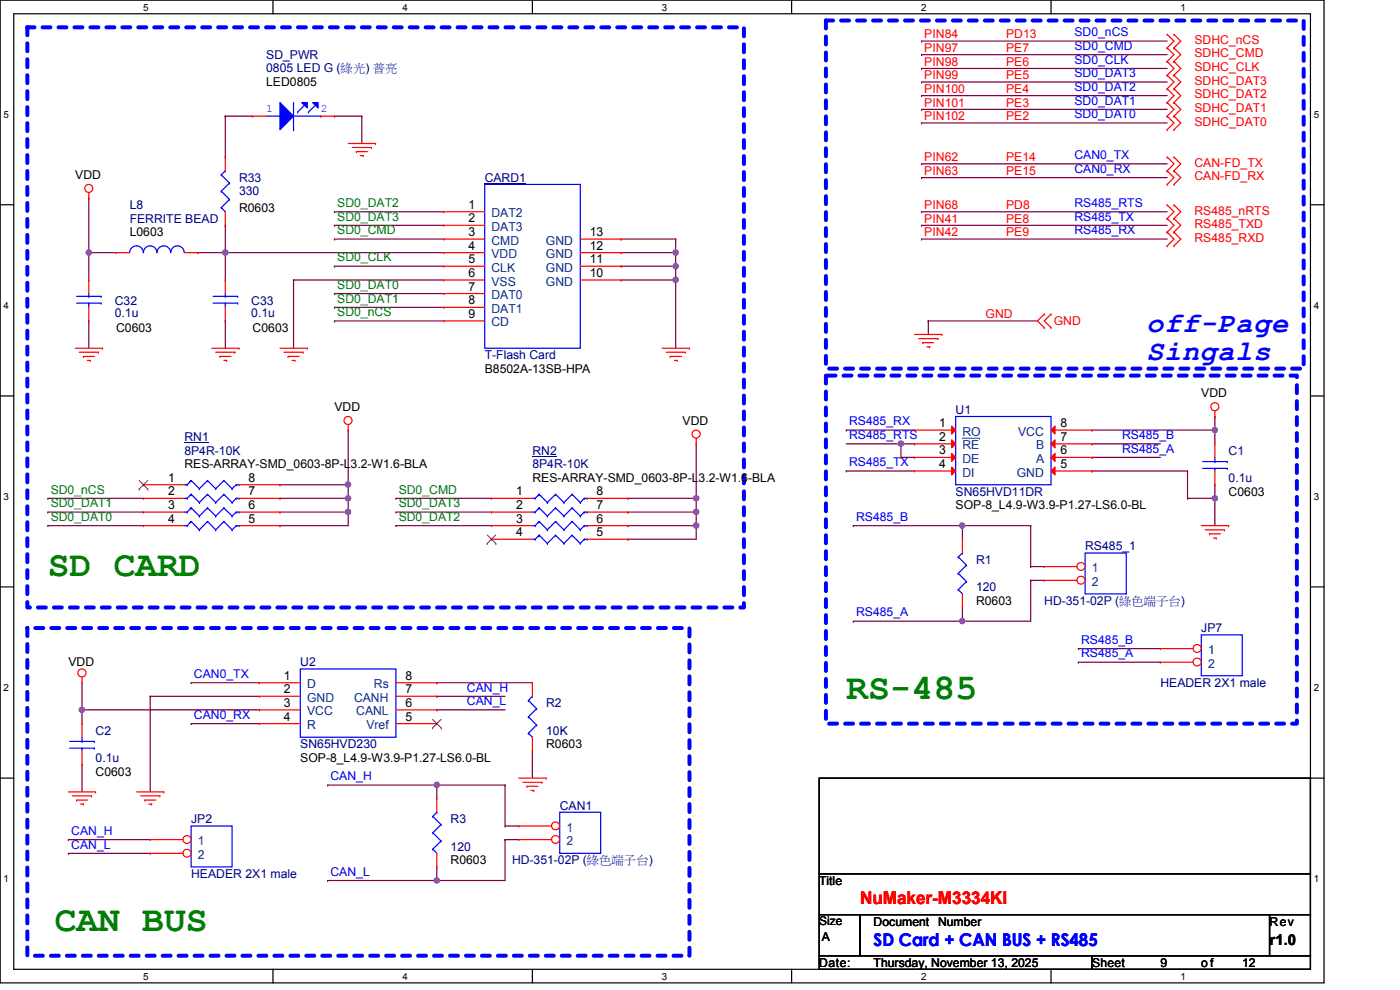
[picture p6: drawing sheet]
<svg xmlns="http://www.w3.org/2000/svg" width="297mm" height="210mm" viewBox="0 0 297 210" stroke-linecap="round" stroke-linejoin="round" font-family="sans-serif">
<defs><g id="words">
<g font-size="7.7" fill="#008000">
<text x="10.2" y="122.3">SD CARD</text>
<text x="179.5" y="148.3">RS-485</text>
<text x="11.6" y="197.5">CAN BUS</text>
</g>
<g font-size="6.1" fill="#00f">
<text x="243.2" y="70.4">off-Page</text>
<text x="243.2" y="76.4">Singals</text>
</g>
<text font-size="3.7" fill="#f00" x="182.5" y="191.7">NuMaker-M3334KI</text>
<text font-size="3.7" fill="#00f" x="185.3" y="200.6">SD Card + CAN BUS + RS485</text>
<text font-size="3.2" x="269.3" y="200.4">r1.0</text>
<g font-size="2.6" fill="#f00">
<text x="196.1" y="11">PIN97</text>
<text x="196.1" y="8.1">PIN84</text>
<text x="213.4" y="11">PE7</text>
<text x="213.4" y="8.1">PD13</text>
<text x="253.4" y="9.3">SDHC_nCS</text>
<text x="196.1" y="13.9">PIN98</text>
<text x="196.1" y="16.8">PIN99</text>
<text x="213.4" y="13.9">PE6</text>
<text x="213.4" y="16.8">PE5</text>
<text x="253.4" y="12.2">SDHC_CMD</text>
<text x="253.4" y="15.1">SDHC_CLK</text>
<text x="253.4" y="18">SDHC_DAT3</text>
<text x="196.1" y="19.7">PIN100</text>
<text x="196.1" y="22.6">PIN101</text>
<text x="213.4" y="19.7">PE4</text>
<text x="213.4" y="22.6">PE3</text>
<text x="253.4" y="23.8">SDHC_DAT1</text>
<text x="253.4" y="20.9">SDHC_DAT2</text>
<text x="196.1" y="25.5">PIN102</text>
<text x="213.4" y="25.5">PE2</text>
<text x="253.4" y="26.7">SDHC_DAT0</text>
<text x="196.1" y="34.2">PIN62</text>
<text x="213.4" y="34.2">PE14</text>
<text x="253.4" y="35.3">CAN-FD_TX</text>
<text x="196.1" y="37.1">PIN63</text>
<text x="213.4" y="37.1">PE15</text>
<text x="253.4" y="38.3">CAN-FD_RX</text>
<text x="196.1" y="47.2">PIN41</text>
<text x="196.1" y="44.3">PIN68</text>
<text x="213.4" y="47.2">PE8</text>
<text x="213.4" y="44.3">PD8</text>
<text x="253.4" y="45.5">RS485_nRTS</text>
<text x="196.1" y="50.1">PIN42</text>
<text x="213.4" y="50.1">PE9</text>
<text x="253.4" y="48.4">RS485_TXD</text>
<text x="253.4" y="51.3">RS485_RXD</text>
<text x="209.1" y="67.5">GND</text>
<text x="223.6" y="69">GND</text>
</g>
<g font-size="2.6" fill="#00f">
<text x="227.9" y="10.6">SD0_CMD</text>
<text x="227.9" y="7.7">SD0_nCS</text>
<text x="227.9" y="13.5">SD0_CLK</text>
<text x="227.9" y="16.4">SD0_DAT3</text>
<text x="227.9" y="19.3">SD0_DAT2</text>
<text x="227.9" y="22.2">SD0_DAT1</text>
<text x="227.9" y="25.1">SD0_DAT0</text>
<text x="227.9" y="33.7">CAN0_TX</text>
<text x="227.9" y="36.7">CAN0_RX</text>
<text x="227.9" y="43.9">RS485_RTS</text>
<text x="227.9" y="46.8">RS485_TX</text>
<text x="227.9" y="49.7">RS485_RX</text>
<text x="180.1" y="90.2">RS485_RX</text>
<text x="180.1" y="93.1">RS485_RTS</text>
<text x="238" y="93.1">RS485_B</text>
<text x="180.1" y="98.9">RS485_TX</text>
<text x="238" y="96">RS485_A</text>
<text x="181.6" y="110.5">RS485_B</text>
<text x="181.6" y="130.8">RS485_A</text>
<text x="229.4" y="136.6">RS485_B</text>
<text x="41.1" y="143.8">CAN0_TX</text>
<text x="229.4" y="139.4">RS485_A</text>
<text x="99.1" y="146.7">CAN_H</text>
<text x="99.1" y="149.6">CAN_L</text>
<text x="41.1" y="152.5">CAN0_RX</text>
<text x="70.1" y="165.5">CAN_H</text>
<text x="15.1" y="177.1">CAN_H</text>
<text x="15.1" y="180">CAN_L</text>
<text x="70.1" y="185.8">CAN_L</text>
</g>
<g font-size="2.6" fill="#000080">
<text x="56.5" y="12.5">SD_PWR</text>
<text x="56.5" y="15.4">0805 LED G (綠黃) 普高</text>
<text x="50.7" y="38.6">R33</text>
<text x="50.7" y="41.4">330</text>
<text x="102.8" y="38.6">CARD1</text>
<text x="27.5" y="44.3">L8</text>
<text x="27.5" y="47.2">FERRITE BEAD</text>
<text x="24.3" y="64.6">C32</text>
<text x="53.3" y="64.6">C33</text>
<text x="24.3" y="67.2">0.1u</text>
<text x="53.3" y="67.2">0.1u</text>
<text x="102.8" y="76.2">T-Flash Card</text>
<text x="202.7" y="87.8">U1</text>
<text x="39.1" y="93.6">RN1</text>
<text x="39.1" y="96.5">8P4R-10K</text>
<text x="112.9" y="96.5">RN2</text>
<text x="112.9" y="99.4">8P4R-10K</text>
<text x="260.6" y="96.5">C1</text>
<text x="202.7" y="105.2">SN65HVD11DR</text>
<text x="260.6" y="102.2">0.1u</text>
<text x="207.1" y="119.6">R1</text>
<text x="230.2" y="116.7">RS485_1</text>
<text x="207.1" y="125.4">120</text>
<text x="221.5" y="128.3">HD-351-02P (綠綠綠綠綠)</text>
<text x="254.8" y="134.1">JP7</text>
<text x="63.7" y="141.4">U2</text>
<text x="246.2" y="145.7">HEADER 2X1 male</text>
<text x="20.3" y="155.8">C2</text>
<text x="115.9" y="150">R2</text>
<text x="115.9" y="155.8">10K</text>
<text x="20.3" y="161.6">0.1u</text>
<text x="63.7" y="158.7">SN65HVD230</text>
<text x="118.7" y="171.7">CAN1</text>
<text x="40.6" y="174.6">JP2</text>
<text x="95.6" y="174.6">R3</text>
<text x="95.6" y="180.4">120</text>
<text x="108.6" y="183.3">HD-351-02P (綠綠綠綠綠)</text>
<text x="40.6" y="186.2">HEADER 2X1 male</text>
</g>
<g font-size="2.6">
<text x="56.5" y="18.3">LED0805</text>
<text x="16" y="38">VDD</text>
<text x="50.7" y="44.9">R0603</text>
<text x="99.4" y="44.3">1</text>
<text x="99.4" y="47.2">2</text>
<text x="27.5" y="50.1">L0603</text>
<text x="99.4" y="50.1">3</text>
<text x="99.4" y="53">4</text>
<text x="125.1" y="53">12</text>
<text x="125.1" y="50.1">13</text>
<text x="99.4" y="55.8">5</text>
<text x="99.4" y="58.8">6</text>
<text x="125.1" y="58.8">10</text>
<text x="125.1" y="55.8">11</text>
<text x="99.4" y="61.6">7</text>
<text x="99.4" y="64.6">8</text>
<text x="24.6" y="70.4">C0603</text>
<text x="53.6" y="70.4">C0603</text>
<text x="99.4" y="67.4">9</text>
<text x="102.8" y="79.1">B8502A-13SB-HPA</text>
<text x="71" y="87.2">VDD</text>
<text x="254.8" y="84.3">VDD</text>
<text x="144.8" y="90.1">VDD</text>
<text x="199.3" y="90.6">1</text>
<text x="199.3" y="93.5">2</text>
<text x="225" y="90.6">8</text>
<text x="225" y="93.5">7</text>
<text x="39.1" y="99.4">RES-ARRAY-SMD_0603-8P-L3.2-W1.6-BLA</text>
<text x="199.3" y="96.4">3</text>
<text x="199.3" y="99.3">4</text>
<text x="225" y="96.4">6</text>
<text x="225" y="99.3">5</text>
<text x="35.6" y="102.2">1</text>
<text x="35.6" y="105.1">2</text>
<text x="35.6" y="108">3</text>
<text x="52.7" y="102.2">8</text>
<text x="52.7" y="105.1">7</text>
<text x="52.7" y="108">6</text>
<text x="109.5" y="105.1">1</text>
<text x="109.5" y="108">2</text>
<text x="112.9" y="102.2">RES-ARRAY-SMD_0603-8P-L3.2-W1.6-BLA</text>
<text x="126.6" y="105.1">8</text>
<text x="126.6" y="108">7</text>
<text x="260.6" y="105.2">C0603</text>
<text x="35.6" y="110.9">4</text>
<text x="52.7" y="110.9">5</text>
<text x="109.5" y="110.9">3</text>
<text x="109.5" y="113.7">4</text>
<text x="126.6" y="110.9">6</text>
<text x="126.6" y="113.7">5</text>
<text x="202.7" y="108">SOP-8_L4.9-W3.9-P1.27-LS6.0-BL</text>
<text x="207.1" y="128.3">R0603</text>
<text x="14.5" y="141.4">VDD</text>
<text x="60.2" y="144.2">1</text>
<text x="60.2" y="147.1">2</text>
<text x="60.2" y="149.9">3</text>
<text x="86" y="144.2">8</text>
<text x="86" y="147.1">7</text>
<text x="86" y="149.9">6</text>
<text x="60.2" y="152.9">4</text>
<text x="86" y="152.9">5</text>
<text x="63.7" y="161.6">SOP-8_L4.9-W3.9-P1.27-LS6.0-BL</text>
<text x="115.9" y="158.7">R0603</text>
<text x="20.3" y="164.5">C0603</text>
<text x="95.6" y="183.3">R0603</text>
<text x="173.8" y="187.7">Title</text>
<text x="185.3" y="196.3">Document</text>
<text x="199" y="196.3">Number</text>
<text x="269.3" y="196.3">Rev</text>
<text x="174.3" y="199.6">A</text>
<text x="173.8" y="205.1">Date:</text>
<text x="185.3" y="205.1">Thursday, November 13, 2025</text>
<text x="231.7" y="205.1">Sheet</text>
<text x="246.2" y="205.1">9</text>
<text x="254.8" y="205.1">of</text>
<text x="263.5" y="205.1">12</text>
</g>
<g font-size="2.6" fill="#008000">
<text x="71.5" y="43.9">SD0_DAT2</text>
<text x="71.5" y="46.8">SD0_DAT3</text>
<text x="71.5" y="49.7">SD0_CMD</text>
<text x="71.5" y="55.5">SD0_CLK</text>
<text x="71.5" y="61.3">SD0_DAT0</text>
<text x="71.5" y="64.2">SD0_DAT1</text>
<text x="71.5" y="67.1">SD0_nCS</text>
<text x="10.8" y="104.7">SD0_nCS</text>
<text x="10.8" y="107.6">SD0_DAT1</text>
<text x="84.6" y="104.7">SD0_CMD</text>
<text x="84.6" y="107.6">SD0_DAT3</text>
<text x="10.8" y="110.5">SD0_DAT0</text>
<text x="84.6" y="110.5">SD0_DAT2</text>
</g>
<g font-size="2.6" fill="#004080">
<text x="104.3" y="46.1">DAT2</text>
<text x="104.3" y="49">DAT3</text>
<text x="104.3" y="51.9">CMD</text>
<text x="115.8" y="51.9">GND</text>
<text x="104.3" y="54.8">VDD</text>
<text x="104.3" y="57.7">CLK</text>
<text x="115.8" y="57.7">GND</text>
<text x="115.8" y="54.8">GND</text>
<text x="104.3" y="60.6">VSS</text>
<text x="104.3" y="63.5">DAT0</text>
<text x="115.8" y="60.6">GND</text>
<text x="104.3" y="66.4">DAT1</text>
<text x="104.3" y="69.3">CD</text>
<text x="204.2" y="92.4">RO</text>
<text x="204.2" y="95.3">RE</text>
<text x="216" y="92.4">VCC</text>
<text x="219.8" y="95.3">B</text>
<text x="204.2" y="98.2">DE</text>
<text x="204.2" y="101.1">DI</text>
<text x="215.7" y="101.1">GND</text>
<text x="219.8" y="98.2">A</text>
<text x="231.6" y="121.4">1</text>
<text x="231.6" y="124.3">2</text>
<text x="256.3" y="138.8">1</text>
<text x="256.3" y="141.6">2</text>
<text x="65.2" y="146">D</text>
<text x="65.2" y="148.9">GND</text>
<text x="75.1" y="148.9">CANH</text>
<text x="79.3" y="146">Rs</text>
<text x="65.2" y="151.8">VCC</text>
<text x="65.2" y="154.7">R</text>
<text x="75.6" y="151.8">CANL</text>
<text x="77.7" y="154.7">Vref</text>
<text x="42" y="179.3">1</text>
<text x="120.2" y="176.4">1</text>
<text x="120.2" y="179.3">2</text>
<text x="42" y="182.2">2</text>
</g>
<text font-size="2.5" x="173.8" y="196.3">Size</text>
<g font-size="2.4" fill="#00f">
<text x="56.5" y="23.7">1</text>
<text x="68.1" y="23.7">2</text>
</g>
<g font-size="2.1">
<text x="30.4" y="2.2">5</text>
<text x="85.4" y="2.2">4</text>
<text x="140.4" y="2.2">3</text>
<text x="195.4" y="2.2">2</text>
<text x="250.4" y="2.2">1</text>
<text x=".8" y="25.1">5</text>
<text x="278.7" y="25.1">5</text>
<text x=".8" y="65.6">4</text>
<text x="278.7" y="65.6">4</text>
<text x=".8" y="106.1">3</text>
<text x="278.7" y="106.1">3</text>
<text x=".8" y="146.6">2</text>
<text x="278.7" y="146.6">2</text>
<text x=".8" y="187.2">1</text>
<text x="278.7" y="187.2">1</text>
<text x="30.4" y="207.8">5</text>
<text x="85.4" y="207.8">4</text>
<text x="140.4" y="207.8">3</text>
<text x="195.4" y="207.8">2</text>
<text x="250.4" y="207.8">1</text>
</g>
</g></defs>
<path d="M0 0h280.9v208.5h-280.9zM2.9 2.9h275.1v202.7h-275.1z" fill="none" stroke="#000" stroke-width=".25"/>
<g fill="#fff">
<path d="M30.4 .3h1.1v2.4h-1.1z"/>
<path d="M30.4 205.9h1.1v2.3h-1.1z"/>
</g>
<path d="M57.9 0v2.9M57.9 205.6v2.9" fill="none" stroke="#000" stroke-width=".25"/>
<g fill="#fff">
<path d="M85.4 .3h1.1v2.4h-1.1z"/>
<path d="M85.4 205.9h1.1v2.3h-1.1z"/>
</g>
<path d="M112.9 0v2.9M112.9 205.6v2.9" fill="none" stroke="#000" stroke-width=".25"/>
<g fill="#fff">
<path d="M140.4 .3h1.2v2.4h-1.2z"/>
<path d="M140.4 205.9h1.2v2.3h-1.2z"/>
</g>
<path d="M167.9 0v2.9M167.9 205.6v2.9" fill="none" stroke="#000" stroke-width=".25"/>
<g fill="#fff">
<path d="M195.4 .3h1.2v2.4h-1.2z"/>
<path d="M195.4 205.9h1.2v2.3h-1.2z"/>
</g>
<path d="M223 0v2.9M223 205.6v2.9" fill="none" stroke="#000" stroke-width=".25"/>
<g fill="#fff">
<path d="M250.4 .3h1.2v2.4h-1.2z"/>
<path d="M250.4 205.9h1.2v2.3h-1.2z"/>
<path d="M.8 23.2h1.1v2.3h-1.1z"/>
<path d="M278.7 23.2h1.2v2.3h-1.2z"/>
<path d="M.8 63.7h1.1v2.3h-1.1z"/>
<path d="M278.7 63.7h1.2v2.3h-1.2z"/>
</g>
<path d="M0 43.4h2.9M278 43.4h2.9" fill="none" stroke="#000" stroke-width=".25"/>
<g fill="#fff">
<path d="M.8 104.2h1.1v2.4h-1.1z"/>
<path d="M278.7 104.2h1.2v2.4h-1.2z"/>
</g>
<path d="M0 84h2.9M278 84h2.9" fill="none" stroke="#000" stroke-width=".25"/>
<g fill="#fff">
<path d="M.8 144.7h1.1v2.4h-1.1z"/>
<path d="M278.7 144.7h1.2v2.4h-1.2z"/>
</g>
<path d="M0 124.5h2.9M278 124.5h2.9" fill="none" stroke="#000" stroke-width=".25"/>
<g fill="#fff">
<path d="M.8 185.3h1.1v2.3h-1.1z"/>
<path d="M278.7 185.3h1.2v2.3h-1.2z"/>
</g>
<path d="M0 165.1h2.9M278 165.1h2.9" fill="none" stroke="#000" stroke-width=".25"/>
<path d="M5.8 5.8h152v123.1h-152zM175.2 4.4h101.4v73.8h-101.4zM175.2 79.7h99.9v73.8h-99.9zM5.8 133.2h140.5v69.5h-140.5z" fill="none" stroke="#00f" stroke-width=".85" stroke-dasharray="1.7 1.7"/>
<g fill="none" stroke="#800040" stroke-width=".25">
<path d="M195.5 11.6h.1M195.5 14.5h.1M195.5 17.4h.1M195.5 8.7h.1M195.5 11.6h52.1M195.5 14.5h52.1M195.5 17.4h52.1M195.5 8.7h52.1M195.5 20.3h.1M195.5 23.2h.1M195.5 26.1h.1M195.5 20.3h52.1"/>
<path d="M195.5 23.2h52.1M195.5 26.1h52.1M10.2 105.7h.1M10.2 108.6h.1M10.2 111.5h.1M10.2 105.7h20.2M10.2 108.6h20.2M10.2 111.5h20.2M59.4 111.5h.1M59.4 108.6h.1M59.4 108.6h14.5M73.9 108.6h.1"/>
<path d="M73.9 105.7h.1M73.9 105.7v5.8h-14.5"/>
</g>
<circle cx="73.8" cy="108.6" r=".56" fill="#f0f"/>
<circle cx="73.8" cy="108.6" r=".56" fill="none" stroke="#f0f" stroke-width=".25"/>
<circle cx="73.8" cy="105.7" r=".56" fill="#f0f"/>
<circle cx="73.8" cy="105.7" r=".56" fill="none" stroke="#f0f" stroke-width=".25"/>
<path d="M59.4 105.7h.1M59.4 102.8h.1M59.4 102.8h14.5M73.9 102.8h.1M73.9 102.8v2.9h-14.5" fill="none" stroke="#800040" stroke-width=".25"/>
<circle cx="73.8" cy="102.8" r=".56" fill="#f0f"/>
<circle cx="73.8" cy="102.8" r=".56" fill="none" stroke="#f0f" stroke-width=".25"/>
<g fill="none" stroke="#800040" stroke-width=".25">
<path d="M73.9 91.2h.1M73.9 91.2v11.6M84 105.7h.1M84 108.6h.1M84 111.5h.1M84 105.7h20.3M84 108.6h20.3M84 111.5h20.3M133.2 114.4h.1M133.2 111.5h.1M133.2 111.5h14.5M147.7 111.5h.1"/>
<path d="M147.7 111.5v2.9h-14.5"/>
</g>
<circle cx="147.7" cy="111.5" r=".57" fill="#f0f"/>
<circle cx="147.7" cy="111.5" r=".57" fill="none" stroke="#f0f" stroke-width=".25"/>
<path d="M133.2 108.6h.1M133.2 108.6h14.5M147.7 108.6h.1M147.7 108.6v2.9" fill="none" stroke="#800040" stroke-width=".25"/>
<circle cx="147.7" cy="108.6" r=".56" fill="#f0f"/>
<circle cx="147.7" cy="108.6" r=".56" fill="none" stroke="#f0f" stroke-width=".25"/>
<path d="M133.2 105.7h.1M133.2 105.7h14.5M147.7 105.7h.1M147.7 105.7v2.9" fill="none" stroke="#800040" stroke-width=".25"/>
<circle cx="147.7" cy="105.7" r=".56" fill="#f0f"/>
<circle cx="147.7" cy="105.7" r=".56" fill="none" stroke="#f0f" stroke-width=".25"/>
<g fill="none" stroke="#800040" stroke-width=".25">
<path d="M195.5 37.7h.1M195.5 34.8h.1M195.5 37.7h52.1M195.5 34.8h52.1M196.9 68.1h.1M196.9 68.1v2.9M196.9 68.1h23.2M147.7 94.1h.1M147.7 94.1v11.6M251.9 99.9h.1M251.9 99.9v5.8M257.7 88.3h.1"/>
<path d="M257.7 88.3v2.9M257.7 102.8h.1M257.7 105.7h.1M257.7 102.8v8.7"/>
</g>
<circle cx="257.7" cy="105.7" r=".56" fill="#f0f"/>
<circle cx="257.7" cy="105.7" r=".56" fill="none" stroke="#f0f" stroke-width=".25"/>
<path d="M231.7 91.2h.1M231.7 91.2h26M257.7 91.2h.1M257.7 91.2v2.9M251.9 105.7h.1M251.9 105.7h5.8" fill="none" stroke="#800040" stroke-width=".25"/>
<circle cx="257.7" cy="91.2" r=".56" fill="#f0f"/>
<circle cx="257.7" cy="91.2" r=".56" fill="none" stroke="#f0f" stroke-width=".25"/>
<g fill="none" stroke="#800040" stroke-width=".25">
<path d="M179.5 91.2h.1M179.5 99.9h.1M179.5 99.9h14.5M179.5 91.2h14.5M179.5 94.1h14.5M191.1 94.1h.1M191.1 97h.1M191.1 97h2.9M191.1 94.1v2.9M194 94.1h.1M231.7 99.9h.1M231.7 94.1h.1"/>
<path d="M231.7 97h.1M231.7 99.9h20.2M231.7 94.1h14.5M231.7 97h14.5"/>
</g>
<circle cx="191.1" cy="94.1" r=".56" fill="#f0f"/>
<circle cx="191.1" cy="94.1" r=".56" fill="none" stroke="#f0f" stroke-width=".25"/>
<path d="M204.2 111.5h.1M204.2 111.5h14.5" fill="none" stroke="#800040" stroke-width=".25"/>
<circle cx="204.1" cy="111.5" r=".56" fill="#f0f"/>
<circle cx="204.1" cy="111.5" r=".56" fill="none" stroke="#f0f" stroke-width=".25"/>
<path d="M204.2 131.8h.1M204.2 131.8h14.5" fill="none" stroke="#800040" stroke-width=".25"/>
<circle cx="204.1" cy="131.7" r=".56" fill="#f0f"/>
<circle cx="204.1" cy="131.7" r=".56" fill="none" stroke="#f0f" stroke-width=".25"/>
<g fill="none" stroke="#800040" stroke-width=".25">
<path d="M131.8 50.7h.1M131.8 53.6h.1M131.8 50.7h11.5M143.3 50.7h.1M143.3 50.7v2.9h-11.5M181 111.5h.1M181 111.5h23.2M204.2 111.5h.1M204.2 111.5v2.9M218.7 111.5h.1M218.7 111.5v8.7M181 131.8h.1"/>
<path d="M204.2 128.9h.1M204.2 128.9v2.9h-23.2M218.7 123.1h.1M218.7 120.2h.1M218.7 123.1v8.7M218.7 123.1h2.8M218.7 120.2h2.8"/>
</g>
<circle cx="143.3" cy="53.6" r=".56" fill="#f0f"/>
<circle cx="143.3" cy="53.6" r=".56" fill="none" stroke="#f0f" stroke-width=".25"/>
<path d="M131.8 56.5h.1M143.3 53.6h.1M143.3 53.6v2.9h-11.5" fill="none" stroke="#800040" stroke-width=".25"/>
<circle cx="143.3" cy="56.5" r=".56" fill="#f0f"/>
<circle cx="143.3" cy="56.5" r=".56" fill="none" stroke="#f0f" stroke-width=".25"/>
<path d="M131.8 59.4h.1M131.8 59.4h11.5M143.3 59.4h.1M143.3 59.4v14.5" fill="none" stroke="#800040" stroke-width=".25"/>
<circle cx="143.3" cy="59.3" r=".56" fill="#f0f"/>
<circle cx="143.3" cy="59.3" r=".56" fill="none" stroke="#f0f" stroke-width=".25"/>
<path d="M47.8 53.6h.1M47.8 53.6h46.3M47.8 53.6v5.8" fill="none" stroke="#800040" stroke-width=".25"/>
<circle cx="47.8" cy="53.6" r=".56" fill="#f0f"/>
<circle cx="47.8" cy="53.6" r=".56" fill="none" stroke="#f0f" stroke-width=".25"/>
<path d="M18.8 53.6h.1M18.8 53.6v5.8M18.8 53.6h5.8M42 53.6h.1M42 53.6h5.8M18.8 68.1h.1M18.8 68.1v5.8M47.8 68.1h.1M47.8 68.1v5.8" fill="none" stroke="#800040" stroke-width=".25"/>
<circle cx="18.8" cy="53.6" r=".56" fill="#f0f"/>
<circle cx="18.8" cy="53.6" r=".56" fill="none" stroke="#f0f" stroke-width=".25"/>
<g fill="none" stroke="#800040" stroke-width=".25">
<path d="M47.8 24.6h.1M47.8 24.6h5.8M47.8 24.6v8.7M71 24.6h.1M71 24.6h5.8M76.8 24.6h.1M76.8 24.6v5.8M18.8 42h.1M18.8 42v11.6M47.8 47.8h.1M47.8 47.8v5.8M62.3 59.4h.1"/>
<path d="M62.3 59.4h31.8M62.3 59.4v14.5M71 44.9h.1M71 47.8h.1M71 50.7h.1M71 56.5h.1M71 44.9h23.1M71 47.8h23.1M71 50.7h23.1M71 56.5h23.1M143.3 56.5h.1M143.3 56.5v2.9"/>
<path d="M195.5 44.9h.1M195.5 44.9h52.1M71 62.3h.1M71 65.2h.1M71 68.1h.1M71 62.3h23.1M71 65.2h23.1M71 68.1h23.1M17.4 150.6h.1M17.4 150.6h37.6"/>
</g>
<circle cx="17.4" cy="150.6" r=".56" fill="#f0f"/>
<circle cx="17.4" cy="150.6" r=".56" fill="none" stroke="#f0f" stroke-width=".25"/>
<g fill="none" stroke="#800040" stroke-width=".25">
<path d="M17.4 144.8h.1M17.4 150.6h.1M17.4 144.8v8.7M31.9 147.7h.1M31.9 147.7v20.3M31.9 147.7h23.1M17.4 162.2h.1M17.4 162.2v5.8M92.7 166.5h.1M92.7 166.5h14.4M107.1 178.1h.1M107.1 166.5h.1"/>
<path d="M107.1 178.1v8.7h-37.6M107.1 166.5v8.7M69.5 186.8h.1M92.7 186.8h.1"/>
</g>
<circle cx="92.7" cy="186.8" r=".56" fill="#f0f"/>
<circle cx="92.7" cy="186.8" r=".56" fill="none" stroke="#f0f" stroke-width=".25"/>
<path d="M69.5 166.5h.1M69.5 166.5h23.2" fill="none" stroke="#800040" stroke-width=".25"/>
<circle cx="92.7" cy="166.5" r=".56" fill="#f0f"/>
<circle cx="92.7" cy="166.5" r=".56" fill="none" stroke="#f0f" stroke-width=".25"/>
<g fill="none" stroke="#800040" stroke-width=".25">
<path d="M195.5 50.7h.1M195.5 47.8h.1M195.5 50.7h52.1M195.5 47.8h52.1M228.8 137.6h.1M228.8 137.6h17.4M40.6 144.8h.1M40.6 153.5h.1M40.6 144.8h14.4M40.6 153.5h14.4M92.7 144.8h.1M92.7 147.7h.1"/>
<path d="M92.7 150.6h.1M92.7 144.8h20.2M92.7 147.7h14.4M92.7 150.6h14.4M112.9 159.3h.1M112.9 159.3v5.8M228.8 140.5h.1M228.8 140.5h17.4M14.5 178.1h.1M14.5 178.1h17.4M92.7 166.5h.1M92.7 166.5v2.9"/>
<path d="M107.1 178.1h.1M107.1 175.2h.1M107.1 178.1h3M107.1 175.2h3M14.5 181h.1M14.5 181h17.4M92.7 183.9h.1M92.7 183.9v2.9"/>
</g>
<g fill="none" stroke="#f00" stroke-width=".25">
<path d="M247.6 13h.1M247.6 10.2h.1M247.6 16h.1M247.6 18.8h.1M247.6 7.3h.1M247.6 10.2l1.4 1.4-1.4 1.4M247.6 13l1.4 1.5-1.4 1.5M247.6 18.8l1.4 1.5-1.4 1.5M247.6 16l1.4 1.4-1.4 1.4M247.6 7.3l1.4 1.4-1.4 1.5M249 13h.1M249 10.2h.1"/>
<path d="M249 16h.1M249 18.8h.1M249 7.3h.1M249 10.2l1.5 1.4-1.5 1.4M249 13l1.5 1.5-1.5 1.5M249 18.8l1.5 1.5-1.5 1.5M249 16l1.5 1.4-1.5 1.4M249 7.3l1.5 1.4-1.5 1.5M73.9 30.4h5.8M74.7 31.3h4.1M75.6 32.2h.1M75.6 32.2h2.3"/>
<path d="M76.5 33h.5M77 33h.1M78.8 31.3h.1M79.7 30.4h.1M247.6 27.5h.1M247.6 24.6h.1M247.6 21.8h.1M247.6 36.2h.1M247.6 33.3h.1M247.6 39.1h.1M247.6 24.6l1.4 1.5-1.4 1.4M247.6 21.8l1.4 1.4-1.4 1.4"/>
<path d="M247.6 33.3l1.4 1.5-1.4 1.4M247.6 36.2l1.4 1.5-1.4 1.4M249 27.5h.1M249 24.6h.1M249 21.8h.1M249 36.2h.1M249 33.3h.1M249 39.1h.1M249 24.6l1.5 1.5-1.5 1.4M249 21.8l1.5 1.4-1.5 1.4M249 33.3l1.5 1.5-1.5 1.4M249 36.2l1.5 1.5-1.5 1.4"/>
<path d="M18.8 42h.1M18.8 40.9v1.1M247.6 46.4h.1M247.6 43.5h.1M247.6 49.2h.1M247.6 52.2h.1M247.6 43.5l1.4 1.4-1.4 1.5M247.6 46.4l1.4 1.4-1.4 1.4M247.6 49.2l1.4 1.5-1.4 1.5M249 46.4h.1M249 43.5h.1M249 49.2h.1"/>
<path d="M249 52.2h.1M249 43.5l1.5 1.4-1.5 1.5M249 46.4l1.5 1.4-1.5 1.4M249 49.2l1.5 1.5-1.5 1.5M16 73.9h5.8M16.8 74.7h4.1M17.7 75.6h.1M17.7 75.6h2.3M18.5 76.5h.6M19.1 76.5h.1M20.9 74.7h.1M21.8 73.9h.1"/>
<path d="M44.9 73.9h5.8M45.8 74.7h4M46.7 75.6h.1M46.7 75.6h2.3M47.5 76.5h.6M48.1 76.5h.1M49.8 74.7h.1M50.7 73.9h.1M59.4 73.9h5.8M60.2 74.7h4.1M61.1 75.6h.1M61.1 75.6h2.4"/>
<path d="M62 76.5h.6M62.6 76.5h.1M64.3 74.7h.1M65.2 73.9h.1M140.5 73.9h5.8M141.4 74.7h4M142.2 75.6h.1M142.2 75.6h2.3M143.1 76.5h.5M143.6 76.5h.1M145.4 74.7h.1M146.3 73.9h.1"/>
<path d="M194 71h5.8M194.9 71.8h4.1M195.7 72.7h.1M195.7 72.7h2.4M196.6 73.6h.6M197.2 73.6h.1M199 71.8h.1M199.8 71h.1M221.5 66.6h.1M221.5 69.5h.1M221.5 66.6l-1.4 1.5 1.4 1.4M223 69.5h.1"/>
<path d="M223 66.6h.1M223 66.6l-1.5 1.5 1.5 1.4M73.9 91.2h.1M73.9 90.1v1.1M147.7 94.1h.1M147.7 93v1.1M257.7 88.3h.1M257.7 87.2v1.1M254.8 111.5h5.8M255.7 112.4h4.1M256.6 113.2h.1M256.6 113.2h2.3"/>
<path d="M257.4 114.1h.6M258 114.1h.1M259.8 112.4h.1M260.6 111.5h.1M17.4 144.8h.1M17.4 143.6v1.2M14.5 168h5.8M15.4 168.8h4M16.3 169.7h.1M16.3 169.7h2.2M17.1 170.6h.6M17.7 170.6h.1"/>
<path d="M19.4 168.8h.1M20.3 168h.1M29 168h5.8M29.8 168.8h4.1M30.7 169.7h.1M30.7 169.7h2.3M31.6 170.6h.6M32.2 170.6h.1M33.9 168.8h.1M34.8 168h.1M110.1 165.1h5.8M110.9 165.9h4.1"/>
<path d="M111.8 166.8h.1M111.8 166.8h2.3M112.6 167.7h.6M113.2 167.7h.1M115 165.9h.1M115.9 165.1h.1"/>
<circle cx="18.8" cy="40" r=".85"/>
<circle cx="73.8" cy="89.2" r=".85"/>
<circle cx="147.7" cy="92.1" r=".86"/>
<circle cx="257.7" cy="86.3" r=".85"/>
<circle cx="17.4" cy="142.8" r=".86"/>
</g>
<path d="M173.8 165.1h104.2v20.2h-104.2zM173.8 185.3h104.2v8.7h-104.2zM173.8 194h8.7v8.7h-8.7zM182.5 194h86.8v8.7h-86.8zM269.3 194h8.7v8.7h-8.7zM173.8 202.7h57.9v2.9h-57.9zM231.7 202.7h46.3v2.9h-46.3z" fill="none" stroke="#000" stroke-width=".25"/>
<path d="M118.7 172.3h8.7v8.7h-8.7z" fill="none" stroke="#00f" stroke-width=".25"/>
<circle cx="117.9" cy="175.2" r=".84" fill="#fff"/>
<g fill="none" stroke="#f00" stroke-width=".25">
<path d="M110.1 175.2h.1M110.1 175.2h6.9"/>
<circle cx="117.9" cy="175.2" r=".84"/>
</g>
<circle cx="117.9" cy="178.1" r=".84" fill="#fff"/>
<g fill="none" stroke="#f00" stroke-width=".25">
<path d="M110.1 178.1h.1M110.1 178.1h6.9"/>
<circle cx="117.9" cy="178.1" r=".84"/>
</g>
<path d="M40.6 175.2h8.6v8.7h-8.6z" fill="none" stroke="#00f" stroke-width=".25"/>
<circle cx="39.7" cy="178.1" r=".84" fill="#fff"/>
<g fill="none" stroke="#f00" stroke-width=".25">
<path d="M31.9 178.1h.1M31.9 178.1h6.9"/>
<circle cx="39.7" cy="178.1" r=".84"/>
</g>
<circle cx="39.7" cy="181" r=".84" fill="#fff"/>
<g fill="none" stroke="#f00" stroke-width=".25">
<path d="M47.8 33.3h.1M47.8 33.3v2.9M18.8 59.4h.1M18.8 59.4v2.9M24.6 53.6h.1M24.6 53.6h2.9M39.1 53.6h2.9M42 53.6h.1M47.8 59.4h.1M47.8 47.8h.1M47.8 44.9v2.9M47.8 59.4v2.9"/>
<path d="M94.1 44.9h.1M94.1 47.8h.1M94.1 50.7h.1M94.1 53.6h.1M94.1 56.5h.1M94.1 59.4h.1M94.1 44.9h8.7M94.1 47.8h8.7M94.1 50.7h8.7M94.1 53.6h8.7M94.1 56.5h8.7M94.1 59.4h8.7"/>
<path d="M123.1 50.7h8.7M123.1 53.6h8.7M123.1 56.5h8.7M123.1 59.4h8.7M131.8 59.4h.1M131.8 56.5h.1M131.8 53.6h.1M131.8 50.7h.1M18.8 68.1h.1M18.8 65.2v2.9M47.8 68.1h.1M47.8 65.2v2.9"/>
<path d="M94.1 62.3h.1M94.1 65.2h.1M94.1 68.1h.1M94.1 62.3h8.7M94.1 65.2h8.7M94.1 68.1h8.7M257.7 94.1h.1M257.7 94.1v2.9M257.7 99.9v2.9M30.4 102.8h.1M30.4 105.7h.1M30.4 108.6h.1"/>
<path d="M30.4 111.5h.1M30.4 102.8h8.7M30.4 105.7h8.7M30.4 108.6h8.7M30.4 111.5h8.7M50.7 102.8h8.7M50.7 105.7h8.7M50.7 108.6h8.7M50.7 111.5h8.7M59.4 102.8h.1M59.4 105.7h.1M59.4 108.6h.1"/>
<path d="M59.4 111.5h.1M104.3 105.7h.1M104.3 108.6h.1M104.3 111.5h.1M104.3 114.4h.1M104.3 105.7h8.6M104.3 108.6h8.6M104.3 111.5h8.6M104.3 114.4h8.6M124.5 105.7h8.7M124.5 108.6h8.7M124.5 111.5h8.7"/>
<path d="M124.5 114.4h8.7M133.2 105.7h.1M133.2 108.6h.1M133.2 111.5h.1M133.2 114.4h.1M257.7 102.8h.1M17.4 153.5h.1M17.4 153.5v2.9M17.4 159.3v2.9M17.4 162.2h.1M92.7 169.4h.1M92.7 169.4v2.9"/>
<path d="M31.9 181h.1M31.9 181h6.9M92.7 183.9h.1M92.7 181v2.9"/>
<circle cx="39.7" cy="181" r=".84"/>
</g>
<g fill="none" stroke="#00f" stroke-width=".25">
<path d="M46.9 37.1h.1M46.9 37.1l1.8 1.7M47.8 36.2h.1M47.8 36.2l-.9 .9M48.7 38.8h.1M48.7 38.8l-1.8 1.8M102.8 39.1h20.3v34.8h-20.3zM27.5 53.6a1.44 1.44 0 0 1 1.5-1.4 1.44 1.44 0 0 1 1.4 1.4M30.4 53.6a1.42 1.42 0 0 1 1.5-1.4 1.42 1.42 0 0 1 1.4 1.4M33.3 53.6a1.44 1.44 0 0 1 1.5-1.4 1.44 1.44 0 0 1 1.4 1.4M36.2 53.6a1.42 1.42 0 0 1 1.5-1.4 1.42 1.42 0 0 1 1.4 1.4M46.9 44h.1"/>
<path d="M46.9 40.6h.1M46.9 40.6l1.8 1.7M46.9 44l.9 .9M48.7 42.3h.1M48.7 42.3l-1.8 1.7M16.3 64.3h5.2M16.3 62.9h5.2M18.8 62.9h.1M18.8 64.3h.1M18.8 62.3v.6M18.8 64.3v.9M21.5 64.3h.1"/>
<path d="M21.5 62.9h.1M45.2 64.3h5.2M45.2 62.9h5.2M47.8 62.9h.1M47.8 64.3h.1M47.8 62.3v.6M47.8 64.3v.9M50.4 64.3h.1M50.4 62.9h.1M255.1 97.9h5.2M255.1 99.4h5.2M257.7 99.4h.1"/>
<path d="M257.7 97.9h.1M257.7 97v.9M257.7 99.4v.5M260.3 97.9h.1M260.3 99.4h.1M39.1 102.8h.6M39.1 105.7h.6M39.1 108.6h.6M39.1 111.5h.6M39.7 102.8h.1M39.7 105.7h.1M39.7 108.6h.1"/>
<path d="M39.7 111.5h.1M40.6 101.9h.1M40.6 104.9h.1M40.6 107.7h.1M40.6 110.6h.1M40.6 101.9l-.3 .3M40.6 104.9l-.9 .8M40.6 107.7l-.3 .3M40.6 110.6l-.3 .3M40.6 101.9l-.9 .9M40.6 101.9l1.7 1.8M40.6 104.9l1.7 1.7"/>
<path d="M40.6 107.7l-.9 .9M40.6 107.7l1.7 1.8M40.6 110.6l-.9 .9M40.6 110.6l1.7 1.8M42.3 103.7h.1M42.3 106.6h.1M42.3 109.5h.1M42.3 112.4h.1M44 101.9h.1M44 104.9h.1M44 107.7h.1M44 110.6h.1"/>
<path d="M44 101.9l-1.7 1.8M44 101.9l1.8 1.8M44 104.9l-1.7 1.7M44 104.9l1.8 1.7M44 107.7l-1.7 1.8M44 107.7l1.8 1.8M44 110.6l-1.7 1.8M44 110.6l1.8 1.8M45.8 103.7h.1M45.8 106.6h.1M45.8 109.5h.1M45.8 112.4h.1"/>
<path d="M47.5 101.9h.1M47.5 104.9h.1M47.5 107.7h.1M47.5 110.6h.1M47.5 101.9l-1.7 1.8M47.5 101.9l1.7 1.8M47.5 104.9l-1.7 1.7M47.5 104.9l1.7 1.7M47.5 107.7l-1.7 1.8M47.5 107.7l1.7 1.8M47.5 110.6l-1.7 1.8M47.5 110.6l1.7 1.8"/>
<path d="M49.2 103.7h.1M49.2 106.6h.1M49.2 109.5h.1M49.2 112.4h.1M50.1 102.8h.1M50.1 105.7h.1M50.1 108.6h.1M50.1 111.5h.1M50.1 102.8h.6M50.1 102.8l-.9 .9M50.1 105.7h.6M50.1 105.7l-.9 .9"/>
<path d="M50.1 108.6h.6M50.1 108.6l-.9 .9M50.1 111.5h.6M50.1 111.5l-.9 .9M50.7 102.8h.1M50.7 105.7h.1M50.7 108.6h.1M50.7 111.5h.1M112.9 105.7h.6M112.9 108.6h.6M112.9 111.5h.6M112.9 114.4h.6"/>
<path d="M113.5 105.7h.1M113.5 108.6h.1M113.5 111.5h.1M113.5 114.4h.1M114.4 104.9h.1M114.4 107.7h.1M114.4 110.6h.1M114.4 113.5h.1M114.4 104.9l-.3 .3M114.4 107.7l-.3 .3M114.4 110.6l-.3 .3M114.4 113.5l-.3 .3"/>
<path d="M114.4 104.9l-.9 .8M114.4 104.9l1.7 1.7M114.4 107.7l-.9 .9M114.4 107.7l1.7 1.8M114.4 110.6l-.9 .9M114.4 110.6l1.7 1.8M114.4 113.5l-.9 .9M114.4 113.5l1.7 1.8M116.1 106.6h.1M116.1 109.5h.1M116.1 112.4h.1M116.1 115.3h.1"/>
<path d="M117.9 104.9h.1M117.9 107.7h.1M117.9 110.6h.1M117.9 113.5h.1M117.9 104.9l-1.8 1.7M117.9 104.9l1.7 1.7M117.9 107.7l-1.8 1.8M117.9 107.7l1.7 1.8M117.9 110.6l-1.8 1.8M117.9 110.6l1.7 1.8M117.9 113.5l-1.8 1.8M117.9 113.5l1.7 1.8"/>
<path d="M119.6 106.6h.1M119.6 109.5h.1M119.6 112.4h.1M119.6 115.3h.1M121.4 104.9h.1M121.4 107.7h.1M121.4 110.6h.1M121.4 113.5h.1M121.4 104.9l-1.8 1.7M121.4 104.9l1.7 1.7M121.4 107.7l-1.8 1.8M121.4 107.7l1.7 1.8"/>
<path d="M121.4 110.6l-1.8 1.8M121.4 110.6l1.7 1.8M121.4 113.5l-1.8 1.8M121.4 113.5l1.7 1.8M123.1 106.6h.1M123.1 109.5h.1M123.1 112.4h.1M123.1 115.3h.1M124 105.7h.1M124 108.6h.1M124 111.5h.1M124 114.4h.1"/>
<path d="M124 105.7h.5M124 108.6h.5M124 111.5h.5M124 105.7l-.9 .9M124 108.6l-.9 .9M124 111.5l-.9 .9M124 114.4h.5M124 114.4l-.9 .9M124.5 105.7h.1M124.5 108.6h.1M124.5 111.5h.1M124.5 114.4h.1"/>
<path d="M14.8 157.3h5.2M14.8 158.7h5.2M17.4 158.7h.1M17.4 157.3h.1M17.4 156.4v.9M17.4 158.7v.6M20 157.3h.1M20 158.7h.1M91.8 176.7h.1M91.8 173.2h.1M91.8 176.7l1.8 1.7M91.8 173.2l1.8 1.7"/>
<path d="M92.7 172.3h.1M92.7 172.3l-.9 .9M93.6 178.4h.1M93.6 174.9h.1M93.6 178.4l-1.8 1.7M93.6 174.9l-1.8 1.8M91.8 180.1h.1M91.8 180.1l.9 .9"/>
</g>
<path d="M102.8 38.9h8.8M39.1 93.9h5.2M112.9 96.8h5.2" fill="none" stroke="#000080" stroke-width=".21"/>
<path d="M29.5 103.8h.1M29.5 101.9l1.9 1.9M31.3 101.9l-1.8 1.9M31.4 103.8h.1M103.3 115.3h.1M103.4 113.5l1.8 1.8M105.2 113.5l-1.9 1.8M105.2 115.3h.1" fill="none" stroke="#804000" stroke-width=".21"/>
<path d="M59.4 21.8l2.9 2.8-2.9 2.9z" fill="#00f"/>
<path d="M59.4 21.8l2.9 2.8-2.9 2.9z" fill="none" stroke="#00f" stroke-width=".25"/>
<path d="M64 21.8h1.2v1.1z" fill="#00f"/>
<path d="M64 21.8h1.2v1.1z" fill="none" stroke="#00f" stroke-width=".25"/>
<path d="M66.3 21.8h1.2v1.1z" fill="#00f"/>
<g fill="none" stroke="#00f" stroke-width=".25">
<path d="M56.5 24.6h2.9M59.4 24.6h.1M62.3 27.5h.1M62.3 21.8v5.7M62.3 24.6h5.8M63.2 23.7h.1M64.6 22.3l-1.4 1.4M65.4 23.7h.1M66.3 21.8h1.2v1.1zM66.9 22.3l-1.5 1.4M68.1 24.6h.1M203.3 118.2h.1"/>
<path d="M203.3 118.2l1.7 1.7M204.2 117.3h.1M204.2 117.3l-.9 .9M205 119.9h.1M205 119.9l-1.7 1.7M203.3 125.1h.1M203.3 121.6h.1M203.3 125.1l.9 .9M203.3 121.6l1.7 1.8M205 123.4h.1M205 123.4l-1.7 1.7M254.8 134.7h8.7v8.6h-8.7z"/>
</g>
<path d="M53.6 24.6h.1M53.6 24.6h2.9M68.1 24.6h2.9M71 24.6h.1M204.2 114.4h.1M204.2 114.4v2.9M204.2 128.9h.1M204.2 126v2.9" fill="none" stroke="#f00" stroke-width=".25"/>
<circle cx="254" cy="137.6" r=".84" fill="#fff"/>
<g fill="none" stroke="#f00" stroke-width=".25">
<path d="M246.2 137.6h.1M246.2 137.6h6.9"/>
<circle cx="254" cy="137.6" r=".84"/>
</g>
<circle cx="254" cy="140.4" r=".84" fill="#fff"/>
<g fill="none" stroke="#f00" stroke-width=".25">
<path d="M55 144.8h.1M55 147.7h.1M55 150.6h.1M55 153.5h.1M55 144.8h8.7M55 147.7h8.7M55 150.6h8.7M55 153.5h8.7M84 144.8h8.7M84 147.7h8.7M84 150.6h8.7M84 153.5h8.7"/>
<path d="M92.7 144.8h.1M92.7 147.7h.1M92.7 150.6h.1M92.7 153.5h.1M112.9 159.3h.1M112.9 144.8h.1M112.9 144.8v2.9M112.9 156.4v2.9M246.2 140.5h.1M246.2 140.5h6.9"/>
<circle cx="254" cy="140.4" r=".84"/>
</g>
<g fill="none" stroke="#00f" stroke-width=".25">
<path d="M202.7 88.3h20.3v14.5h-20.3zM63.7 141.9h20.3v14.5h-20.3zM112.1 155.5h.1M112.1 152.1h.1M112.1 148.6h.1M112.1 155.5l.8 .9M112.1 152.1l1.7 1.7M112.1 148.6l1.7 1.7M112.9 147.7h.1M112.9 147.7l-.8 .9M113.8 153.8h.1M113.8 150.3h.1"/>
<path d="M113.8 153.8l-1.7 1.7M113.8 150.3l-1.7 1.8"/>
</g>
<path d="M91.7 154.4h.1M91.8 152.6l1.8 1.8M93.6 152.6l-1.9 1.8M93.6 154.4h.1" fill="none" stroke="#804000" stroke-width=".21"/>
<path d="M201.9 90.4l.8 .8-.8 .9z" fill="#f00"/>
<path d="M194 91.2h.1M194 91.2h8.7M201.9 90.4l.8 .8-.8 .9z" fill="none" stroke="#f00" stroke-width=".25"/>
<path d="M201.9 93.3l.8 .8-.8 .9z" fill="#f00"/>
<path d="M194 94.1h.1M194 94.1h8.7M201.9 93.3l.8 .8-.8 .9z" fill="none" stroke="#f00" stroke-width=".25"/>
<path d="M204.2 93h3.6M207.8 93h.1" fill="none" stroke="#004080" stroke-width=".21"/>
<path d="M201.9 96.2l.8 .8-.8 .9z" fill="#f00"/>
<path d="M194 97h.1M194 97h8.7M201.9 96.2l.8 .8-.8 .9z" fill="none" stroke="#f00" stroke-width=".25"/>
<path d="M201.9 99.1l.8 .8-.8 .9z" fill="#f00"/>
<path d="M194 99.9h.1M194 99.9h8.7M201.9 99.1l.8 .8-.8 .9z" fill="none" stroke="#f00" stroke-width=".25"/>
<path d="M223 91.2l.8-.8v1.7z" fill="#f00"/>
<path d="M223 91.2l.8-.8v1.7zM223 91.2h8.7M231.7 91.2h.1" fill="none" stroke="#f00" stroke-width=".25"/>
<path d="M223 94.1l.8-.8v1.7z" fill="#f00"/>
<path d="M223 94.1l.8-.8v1.7zM223 94.1h8.7M231.7 94.1h.1" fill="none" stroke="#f00" stroke-width=".25"/>
<path d="M223 97l.8-.8v1.7z" fill="#f00"/>
<path d="M223 97l.8-.8v1.7zM223 97h8.7M231.7 97h.1" fill="none" stroke="#f00" stroke-width=".25"/>
<path d="M223 99.9l.8-.8v1.7z" fill="#f00"/>
<path d="M223 99.9l.8-.8v1.7zM223 99.9h8.7M231.7 99.9h.1" fill="none" stroke="#f00" stroke-width=".25"/>
<path d="M230.2 117.3h8.7v8.7h-8.7z" fill="none" stroke="#00f" stroke-width=".25"/>
<circle cx="229.3" cy="120.2" r=".84" fill="#fff"/>
<g fill="none" stroke="#f00" stroke-width=".25">
<path d="M221.5 120.2h.1M221.5 120.2h7"/>
<circle cx="229.3" cy="120.2" r=".84"/>
</g>
<circle cx="229.3" cy="123.1" r=".84" fill="#fff"/>
<g fill="none" stroke="#f00" stroke-width=".25">
<path d="M221.5 123.1h.1M221.5 123.1h7"/>
<circle cx="229.3" cy="123.1" r=".84"/>
</g>
<circle cx="73.8" cy="108.6" r=".56" fill="#f0f"/>
<circle cx="73.8" cy="108.6" r=".56" fill="none" stroke="#f0f" stroke-width=".25"/>
<circle cx="73.8" cy="105.7" r=".56" fill="#f0f"/>
<circle cx="73.8" cy="105.7" r=".56" fill="none" stroke="#f0f" stroke-width=".25"/>
<circle cx="73.8" cy="102.8" r=".56" fill="#f0f"/>
<circle cx="73.8" cy="102.8" r=".56" fill="none" stroke="#f0f" stroke-width=".25"/>
<circle cx="147.7" cy="111.5" r=".57" fill="#f0f"/>
<circle cx="147.7" cy="111.5" r=".57" fill="none" stroke="#f0f" stroke-width=".25"/>
<circle cx="147.7" cy="108.6" r=".56" fill="#f0f"/>
<circle cx="147.7" cy="108.6" r=".56" fill="none" stroke="#f0f" stroke-width=".25"/>
<circle cx="147.7" cy="105.7" r=".56" fill="#f0f"/>
<circle cx="147.7" cy="105.7" r=".56" fill="none" stroke="#f0f" stroke-width=".25"/>
<circle cx="257.7" cy="105.7" r=".56" fill="#f0f"/>
<circle cx="257.7" cy="105.7" r=".56" fill="none" stroke="#f0f" stroke-width=".25"/>
<circle cx="257.7" cy="91.2" r=".56" fill="#f0f"/>
<circle cx="257.7" cy="91.2" r=".56" fill="none" stroke="#f0f" stroke-width=".25"/>
<circle cx="191.1" cy="94.1" r=".56" fill="#f0f"/>
<circle cx="191.1" cy="94.1" r=".56" fill="none" stroke="#f0f" stroke-width=".25"/>
<circle cx="204.1" cy="111.5" r=".56" fill="#f0f"/>
<circle cx="204.1" cy="111.5" r=".56" fill="none" stroke="#f0f" stroke-width=".25"/>
<circle cx="204.1" cy="131.7" r=".56" fill="#f0f"/>
<circle cx="204.1" cy="131.7" r=".56" fill="none" stroke="#f0f" stroke-width=".25"/>
<circle cx="143.3" cy="53.6" r=".56" fill="#f0f"/>
<circle cx="143.3" cy="53.6" r=".56" fill="none" stroke="#f0f" stroke-width=".25"/>
<circle cx="143.3" cy="56.5" r=".56" fill="#f0f"/>
<circle cx="143.3" cy="56.5" r=".56" fill="none" stroke="#f0f" stroke-width=".25"/>
<circle cx="143.3" cy="59.3" r=".56" fill="#f0f"/>
<circle cx="143.3" cy="59.3" r=".56" fill="none" stroke="#f0f" stroke-width=".25"/>
<circle cx="47.8" cy="53.6" r=".56" fill="#f0f"/>
<circle cx="47.8" cy="53.6" r=".56" fill="none" stroke="#f0f" stroke-width=".25"/>
<circle cx="18.8" cy="53.6" r=".56" fill="#f0f"/>
<circle cx="18.8" cy="53.6" r=".56" fill="none" stroke="#f0f" stroke-width=".25"/>
<circle cx="17.4" cy="150.6" r=".56" fill="#f0f"/>
<circle cx="17.4" cy="150.6" r=".56" fill="none" stroke="#f0f" stroke-width=".25"/>
<circle cx="92.7" cy="186.8" r=".56" fill="#f0f"/>
<circle cx="92.7" cy="186.8" r=".56" fill="none" stroke="#f0f" stroke-width=".25"/>
<circle cx="92.7" cy="166.5" r=".56" fill="#f0f"/>
<circle cx="92.7" cy="166.5" r=".56" fill="none" stroke="#f0f" stroke-width=".25"/>
<use href="#words"/>
</svg>
